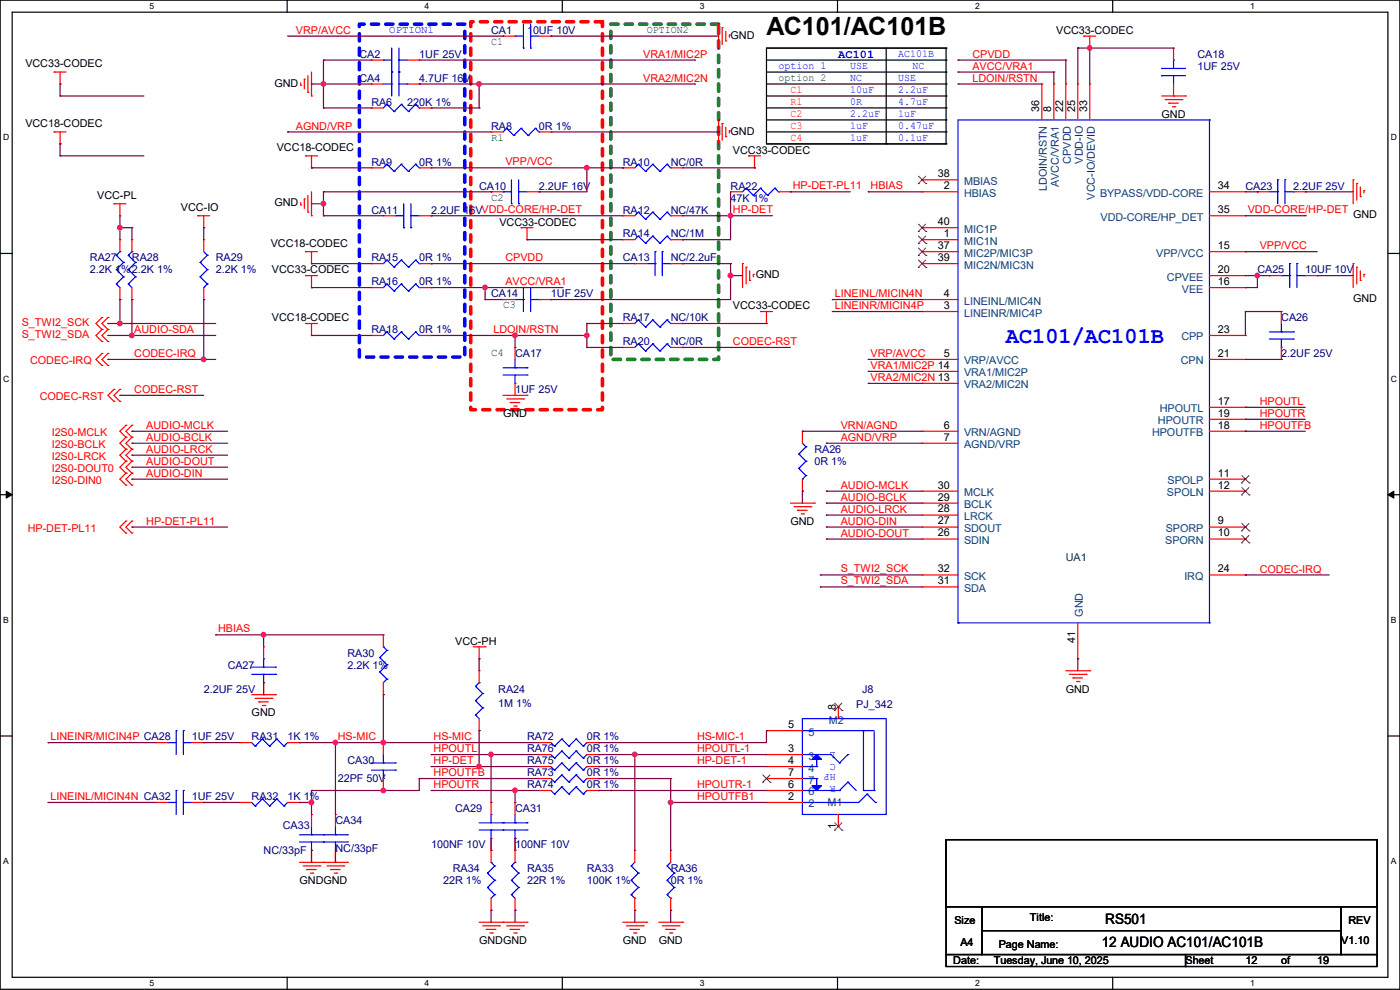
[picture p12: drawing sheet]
<svg xmlns="http://www.w3.org/2000/svg" width="297mm" height="210mm" viewBox="0 0 297 210" stroke-linecap="round" stroke-linejoin="round" font-family="sans-serif">
<defs><g id="words">
<text font-size="5.3" x="162.6" y="7.5">AC101/AC101B</text>
<text font-size="4.8" fill="#00f" x="213.4" y="72.7">AC101/AC101B</text>
<g font-size="3">
<text x="234.5" y="196.1">RS501</text>
<text x="233.7" y="200.9">12 AUDIO AC101/AC101B</text>
</g>
<text font-size="2.5" fill="#00f" x="177.8" y="12.3">AC101</text>
<g font-size="2.3" fill="#f00">
<text x="62.8" y="7.2">VRP/AVCC</text>
<text x="136.4" y="17.3">VRA2/MIC2N</text>
<text x="136.4" y="12.2">VRA1/MIC2P</text>
<text x="206.3" y="17.3">LDOIN/RSTN</text>
<text x="206.3" y="14.8">AVCC/VRA1</text>
<text x="206.3" y="12.2">CPVDD</text>
<text x="167.7" y="22.2">R1</text>
<text x="167.7" y="19.7">C1</text>
<text x="62.8" y="27.5">AGND/VRP</text>
<text x="167.7" y="27.3">C3</text>
<text x="167.7" y="24.8">C2</text>
<text x="167.7" y="29.8">C4</text>
<text x="107.2" y="35.1">VPP/VCC</text>
<text x="168.2" y="40.2">HP-DET-PL11</text>
<text x="184.7" y="40.2">HBIAS</text>
<text x="155.5" y="45.3">HP-DET</text>
<text x="264.7" y="45.3">VDD-CORE/HP-DET</text>
<text x="267.3" y="52.9">VPP/VCC</text>
<text x="107.2" y="55.4">CPVDD</text>
<text x="107.2" y="60.5">AVCC/VRA1</text>
<text x="177.1" y="65.6">LINEINR/MICIN4P</text>
<text x="177.1" y="63">LINEINL/MICIN4N</text>
<text x="4.6" y="69.2">S_TWI2_SCK</text>
<text x="4.6" y="71.7">S_TWI2_SDA</text>
<text x="28.5" y="70.7">AUDIO-SDA</text>
<text x="104.7" y="70.7">LDOIN/RSTN</text>
<text x="6.4" y="77.3">CODEC-IRQ</text>
<text x="28.5" y="75.7">CODEC-IRQ</text>
<text x="155.5" y="73.2">CODEC-RST</text>
<text x="184.7" y="75.7">VRP/AVCC</text>
<text x="28.5" y="83.4">CODEC-RST</text>
<text x="184.7" y="78.3">VRA1/MIC2P 14</text>
<text x="184.7" y="80.8">VRA2/MIC2N 13</text>
<text x="8.4" y="84.9">CODEC-RST</text>
<text x="267.3" y="85.9">HPOUTL</text>
<text x="267.3" y="88.4">HPOUTR</text>
<text x="11" y="95.1">I2S0-BCLK</text>
<text x="11" y="92.5">I2S0-MCLK</text>
<text x="31" y="93.5">AUDIO-BCLK</text>
<text x="31" y="91">AUDIO-MCLK</text>
<text x="178.4" y="91">VRN/AGND</text>
<text x="178.4" y="93.5">AGND/VRP</text>
<text x="267.3" y="91">HPOUTFB</text>
<text x="11" y="100.2">I2S0-DOUT0</text>
<text x="11" y="97.6">I2S0-LRCK</text>
<text x="31" y="96.1">AUDIO-LRCK</text>
<text x="31" y="101.1">AUDIO-DIN</text>
<text x="31" y="98.6">AUDIO-DOUT</text>
<text x="11" y="102.7">I2S0-DIN0</text>
<text x="178.4" y="106.2">AUDIO-BCLK</text>
<text x="178.4" y="103.7">AUDIO-MCLK</text>
<text x="5.9" y="112.9">HP-DET-PL11</text>
<text x="31" y="111.3">HP-DET-PL11</text>
<text x="178.4" y="108.8">AUDIO-LRCK</text>
<text x="178.4" y="113.8">AUDIO-DOUT</text>
<text x="178.4" y="111.3">AUDIO-DIN</text>
<text x="178.4" y="121.2">S_TWI2_SCK</text>
<text x="178.4" y="123.8">S_TWI2_SDA</text>
<text x="267.3" y="121.5">CODEC-IRQ</text>
<text x="46.3" y="134.2">HBIAS</text>
<text x="10.7" y="157">LINEINR/MICIN4P CA28</text>
<text x="71.7" y="157">HS-MIC</text>
<text x="92" y="159.6">HPOUTL</text>
<text x="92" y="157">HS-MIC</text>
<text x="147.9" y="157">HS-MIC-1</text>
<text x="147.9" y="159.6">HPOUTL-1</text>
<text x="92" y="164.6">HPOUTFB</text>
<text x="92" y="167.2">HPOUTR</text>
<text x="92" y="162.1">HP-DET</text>
<text x="147.9" y="167.2">HPOUTR-1</text>
<text x="147.9" y="162.1">HP-DET-1</text>
<text x="10.7" y="169.7">LINEINL/MICIN4N CA32</text>
<text x="147.9" y="169.7">HPOUTFB1</text>
</g>
<g font-size="2.3" fill="#00f">
<text x="82.6" y="7">OPTION1</text>
<text x="165.1" y="14.6">option 1</text>
<text x="180.4" y="17.1">NC</text>
<text x="180.4" y="14.6">USE</text>
<text x="190.5" y="12.1">AC101B</text>
<text x="190.5" y="17.1">USE</text>
<text x="193.6" y="14.6">NC</text>
<text x="180.4" y="19.7">10uF</text>
<text x="180.4" y="22.2">0R</text>
<text x="190.5" y="19.7">2.2uF</text>
<text x="190.5" y="22.2">4.7uF</text>
<text x="180.4" y="24.8">2.2uF</text>
<text x="180.4" y="29.8">1uF</text>
<text x="180.4" y="27.3">1uF</text>
<text x="190.5" y="27.3">0.47uF</text>
<text x="190.5" y="29.8">0.1uF</text>
<text x="190.5" y="24.8">1uF</text>
<text x="177.3" y="162" transform="rotate(-180 177.3 162)">C</text>
<text x="177.3" y="159.4" transform="rotate(-180 177.3 159.4)">L</text>
<text x="177.3" y="166.8" transform="rotate(-180 177.3 166.8)">R</text>
<text x="177.3" y="164.3" transform="rotate(-180 177.3 164.3)">HP</text>
</g>
<g font-size="2.3" fill="#008000">
<text x="104.2" y="9.5">C1</text>
<text x="137.2" y="7">OPTION2</text>
<text x="165.1" y="17.1">option 2</text>
<text x="104.2" y="29.8">R1</text>
<text x="104.2" y="42.5">C2</text>
<text x="106.7" y="65.4">C3</text>
<text x="104.2" y="75.6">C4</text>
</g>
<g font-size="2.3" fill="#000080">
<text x="104.2" y="7.2">CA1</text>
<text x="111.8" y="7.2">1</text>
<text x="113.1" y="7.2">0UF 10V</text>
<text x="76.2" y="12.3">CA2</text>
<text x="76.2" y="17.4">CA4</text>
<text x="88.9" y="12.3">1UF 25V</text>
<text x="88.9" y="17.4">4.7UF 16V</text>
<text x="254" y="12.3">CA18</text>
<text x="254" y="14.8">1UF 25V</text>
<text x="78.8" y="22.4">RA6</text>
<text x="86.4" y="22.4">220K 1%</text>
<text x="104.2" y="27.5">RA8</text>
<text x="114.3" y="27.5">0R 1%</text>
<text x="78.8" y="35.1">RA9</text>
<text x="88.9" y="35.1">0R 1%</text>
<text x="132.1" y="35.1">RA10</text>
<text x="142.3" y="35.1">NC/0R</text>
<text x="101.6" y="40.2">CA10</text>
<text x="114.3" y="40.2">2.2UF 16V</text>
<text x="155" y="40.2">RA22</text>
<text x="264.2" y="40.2">CA23</text>
<text x="274.4" y="40.2">2.2UF 25V</text>
<text x="78.8" y="45.3">CA11</text>
<text x="91.5" y="45.3">2.2UF 16VVDD-CORE/HP-DET</text>
<text x="132.1" y="45.3">RA12</text>
<text x="142.3" y="45.3">NC/47K</text>
<text x="155" y="42.8">47K 1%</text>
<text x="132.1" y="50.4">RA14</text>
<text x="142.3" y="50.4">NC/1M</text>
<text x="19.1" y="55.5">RA27</text>
<text x="19.1" y="58">2.2K 1%2.2K 1%</text>
<text x="28" y="55.5">RA28</text>
<text x="45.8" y="55.5">RA29</text>
<text x="45.8" y="58">2.2K 1%</text>
<text x="78.8" y="55.5">RA15</text>
<text x="88.9" y="55.5">0R 1%</text>
<text x="132.1" y="55.5">CA13</text>
<text x="142.3" y="55.5">NC/2.2uF</text>
<text x="266.7" y="58">CA25</text>
<text x="276.9" y="58">10UF 10V</text>
<text x="78.8" y="60.5">RA16</text>
<text x="88.9" y="60.5">0R 1%</text>
<text x="104.2" y="63.1">CA14</text>
<text x="116.9" y="63.1">1UF 25V</text>
<text x="78.8" y="70.7">RA18</text>
<text x="88.9" y="70.7">0R 1%</text>
<text x="132.1" y="68.2">RA17</text>
<text x="142.3" y="68.2">NC/10K</text>
<text x="271.8" y="68.2">CA26</text>
<text x="109.3" y="75.8">CA17</text>
<text x="132.1" y="73.2">RA20</text>
<text x="142.3" y="73.2">NC/0R</text>
<text x="271.8" y="75.8">2.2UF 25V</text>
<text x="109.3" y="83.4">1UF 25V</text>
<text x="172.8" y="96.1">RA26</text>
<text x="172.8" y="98.6">0R 1%</text>
<text x="48.3" y="141.8">CA27</text>
<text x="73.7" y="139.3">RA30</text>
<text x="73.7" y="141.8">2.2K 1%</text>
<text x="43.2" y="146.9">2.2UF 25V</text>
<text x="105.7" y="146.9">RA24</text>
<text x="105.7" y="149.9">1M 1%</text>
<text x="182.9" y="146.9">J8</text>
<text x="181.7" y="150.2">PJ_342</text>
<text x="40.7" y="157.1">1UF 25V</text>
<text x="53.4" y="157.1">RA31</text>
<text x="61" y="157.1">1K 1%</text>
<text x="111.8" y="157.1">RA72</text>
<text x="111.8" y="159.6">RA76</text>
<text x="124.5" y="157.1">0R 1%</text>
<text x="124.5" y="159.6">0R 1%</text>
<text x="71.7" y="165.9">22PF 50V</text>
<text x="73.7" y="162.1">CA30</text>
<text x="111.8" y="164.7">RA73</text>
<text x="111.8" y="167.2">RA74</text>
<text x="111.8" y="162.1">RA75</text>
<text x="124.5" y="164.7">0R 1%</text>
<text x="124.5" y="167.2">0R 1%</text>
<text x="124.5" y="162.1">0R 1%</text>
<text x="40.7" y="169.8">1UF 25V</text>
<text x="53.4" y="169.8">RA32</text>
<text x="61" y="169.8">1K 1%</text>
<text x="96.6" y="172.3">CA29</text>
<text x="109.3" y="172.3">CA31</text>
<text x="60" y="175.9">CA33</text>
<text x="71.2" y="174.8">CA34</text>
<text x="91.5" y="179.9">100NF 10V</text>
<text x="109.3" y="179.9">100NF 10V</text>
<text x="55.9" y="181.2">NC/33pF</text>
<text x="71.2" y="180.7">NC/33pF</text>
<text x="96.1" y="185">RA34</text>
<text x="111.8" y="185">RA35</text>
<text x="124.5" y="185">RA33</text>
<text x="142.3" y="185">RA36</text>
<text x="94" y="187.5">22R 1%</text>
<text x="111.8" y="187.5">22R 1%</text>
<text x="124.5" y="187.5">100K 1%</text>
<text x="142.3" y="187.5">0R 1%</text>
</g>
<g font-size="2.3">
<text x="155" y="8.2">GND</text>
<text x="224.1" y="7.2">VCC33-CODEC</text>
<text x="5.4" y="14.3">VCC33-CODEC</text>
<text x="58.2" y="18.4">GND</text>
<text x="220.5" y="23.7" transform="rotate(-90 220.5 23.7)">36</text>
<text x="223" y="23.7" transform="rotate(-90 223 23.7)">8</text>
<text x="225.6" y="23.7" transform="rotate(-90 225.6 23.7)">22</text>
<text x="228.1" y="23.7" transform="rotate(-90 228.1 23.7)">25</text>
<text x="230.6" y="23.7" transform="rotate(-90 230.6 23.7)">33</text>
<text x="5.4" y="27">VCC18-CODEC</text>
<text x="155" y="28.5">GND</text>
<text x="246.4" y="25">GND</text>
<text x="58.7" y="32.1">VCC18-CODEC</text>
<text x="155.5" y="32.6">VCC33-CODEC</text>
<text x="198.9" y="37.6">38</text>
<text x="200.2" y="40.1">2</text>
<text x="258.4" y="40.1">34</text>
<text x="20.6" y="42.2">VCC-PL</text>
<text x="38.4" y="44.8">VCC-IO</text>
<text x="58.2" y="43.8">GND</text>
<text x="106" y="47.8">VCC33-CODEC</text>
<text x="198.9" y="47.8">40</text>
<text x="258.4" y="45.2">35</text>
<text x="287.1" y="46.3">GND</text>
<text x="57.4" y="52.4">VCC18-CODEC</text>
<text x="198.9" y="52.8">37</text>
<text x="200.2" y="50.3">1</text>
<text x="258.4" y="52.8">15</text>
<text x="57.7" y="58">VCC33-CODEC</text>
<text x="160.3" y="59">GND</text>
<text x="198.9" y="55.4">39</text>
<text x="258.4" y="57.9">20</text>
<text x="155.5" y="65.6">VCC33-CODEC</text>
<text x="200.2" y="63">4</text>
<text x="200.2" y="65.5">3</text>
<text x="258.4" y="60.5">16</text>
<text x="287.1" y="64.1">GND</text>
<text x="57.7" y="68.2">VCC18-CODEC</text>
<text x="258.4" y="70.6">23</text>
<text x="200.2" y="75.7">5</text>
<text x="258.4" y="75.7">21</text>
<text x="106.7" y="88.5">GND</text>
<text x="258.4" y="88.4">19</text>
<text x="258.4" y="85.9">17</text>
<text x="200.2" y="90.9">6</text>
<text x="200.2" y="93.5">7</text>
<text x="258.4" y="90.9">18</text>
<text x="258.4" y="101.1">11</text>
<text x="198.9" y="106.2">29</text>
<text x="198.9" y="103.6">30</text>
<text x="258.4" y="103.6">12</text>
<text x="167.7" y="111.3">GND</text>
<text x="198.9" y="111.3">27</text>
<text x="198.9" y="108.7">28</text>
<text x="198.9" y="113.8">26</text>
<text x="258.4" y="111.3">9</text>
<text x="258.4" y="113.8">10</text>
<text x="198.9" y="124">31</text>
<text x="198.9" y="121.4">32</text>
<text x="258.4" y="121.4">24</text>
<text x="96.6" y="136.7">VCC-PH</text>
<text x="228.1" y="136.4" transform="rotate(-90 228.1 136.4)">41</text>
<text x="226.1" y="146.9">GND</text>
<text x="53.4" y="152">GND</text>
<text x="167.2" y="154.4">5</text>
<text x="177.3" y="150.7" transform="rotate(-90 177.3 150.7)">8</text>
<text x="167.2" y="159.5">3</text>
<text x="167.2" y="167.1">6</text>
<text x="167.2" y="164.6">7</text>
<text x="167.2" y="162.1">4</text>
<text x="167.2" y="169.7">2</text>
<text x="177.3" y="175.8" transform="rotate(-90 177.3 175.8)">1</text>
<text x="63.5" y="187.5">GNDGND</text>
<text x="202.5" y="195.9">Size</text>
<text x="218.5" y="195.4">Title:</text>
<text x="286" y="195.9">REV</text>
<text x="101.6" y="200.2">GNDGND</text>
<text x="132.1" y="200.2">GND</text>
<text x="139.7" y="200.2">GND</text>
<text x="203.8" y="200.7">A4</text>
<text x="211.9" y="201">Page Name:</text>
<text x="284.5" y="200.2">V1.10</text>
<text x="202.2" y="204.6">Date:</text>
<text x="210.9" y="204.6">Tuesday, June 10, 2025</text>
<text x="251.5" y="204.6">Sheet</text>
<text x="264.2" y="204.6">12</text>
<text x="271.8" y="204.6">of</text>
<text x="279.4" y="204.6">19</text>
</g>
<g font-size="2.3" fill="#004080">
<text x="227.2" y="34.7" transform="rotate(-90 227.2 34.7)">CPVDD</text>
<text x="229.7" y="34.7" transform="rotate(-90 229.7 34.7)">VDD-IO</text>
<text x="204.5" y="39.2">MBIAS</text>
<text x="204.5" y="41.7">HBIAS</text>
<text x="222.1" y="40.6" transform="rotate(-90 222.1 40.6)">LDOIN/RSTN</text>
<text x="224.6" y="39.7" transform="rotate(-90 224.6 39.7)">AVCC/VRA1</text>
<text x="233.4" y="41.7">BYPASS/VDD-CORE</text>
<text x="232.2" y="42.3" transform="rotate(-90 232.2 42.3)">VCC-IO/DEVID</text>
<text x="233.5" y="46.8">VDD-CORE/HP_DET</text>
<text x="204.5" y="49.4">MIC1P</text>
<text x="204.5" y="51.9">MIC1N</text>
<text x="204.5" y="54.4">MIC2P/MIC3P</text>
<text x="204.5" y="57">MIC2N/MIC3N</text>
<text x="245.3" y="54.4">VPP/VCC</text>
<text x="247.6" y="59.5">CPVEE</text>
<text x="204.5" y="64.6">LINEINL/MIC4N</text>
<text x="250.7" y="62.1">VEE</text>
<text x="204.5" y="67.1">LINEINR/MIC4P</text>
<text x="204.5" y="77.3">VRP/AVCC</text>
<text x="250.5" y="77.3">CPN</text>
<text x="250.6" y="72.2">CPP</text>
<text x="204.5" y="79.8">VRA1/MIC2P</text>
<text x="204.5" y="82.4">VRA2/MIC2N</text>
<text x="246" y="87.5">HPOUTL</text>
<text x="204.5" y="92.5">VRN/AGND</text>
<text x="204.5" y="95.1">AGND/VRP</text>
<text x="244.4" y="92.5">HPOUTFB</text>
<text x="245.7" y="90">HPOUTR</text>
<text x="204.5" y="107.8">BCLK</text>
<text x="204.5" y="105.2">MCLK</text>
<text x="247.6" y="105.2">SPOLN</text>
<text x="247.7" y="102.7">SPOLP</text>
<text x="204.5" y="112.9">SDOUT</text>
<text x="204.5" y="110.3">LRCK</text>
<text x="247.3" y="112.9">SPORP</text>
<text x="204.5" y="115.4">SDIN</text>
<text x="247.2" y="115.4">SPORN</text>
<text x="204.5" y="125.6">SDA</text>
<text x="204.5" y="123">SCK</text>
<text x="251.2" y="123">IRQ</text>
<text x="229.7" y="130.9" transform="rotate(-90 229.7 130.9)">GND</text>
<text x="175.8" y="153.5">M2</text>
<text x="171.5" y="161.1">3</text>
<text x="171.5" y="156">5</text>
<text x="171.5" y="166.2">7</text>
<text x="171.5" y="163.7">4</text>
<text x="171.5" y="168.7">6</text>
<text x="171.5" y="171.3">2</text>
<text x="175.6" y="171">M1</text>
</g>
<text font-size="2.3" fill="#004040" x="226.1" y="119">UA1</text>
<g font-size="1.8">
<text x="31.7" y="1.9">5</text>
<text x="90.1" y="1.9">4</text>
<text x="148.5" y="1.9">3</text>
<text x="206.8" y="1.9">2</text>
<text x="265.2" y="1.9">1</text>
<text x=".7" y="29.8">D</text>
<text x="295.1" y="29.8">D</text>
<text x=".7" y="80.9">C</text>
<text x="295.1" y="80.9">C</text>
<text x=".7" y="132.1">B</text>
<text x="295.1" y="132.1">B</text>
<text x=".7" y="183.3">A</text>
<text x="295.1" y="183.3">A</text>
<text x="31.7" y="209.2">5</text>
<text x="90.1" y="209.2">4</text>
<text x="148.5" y="209.2">3</text>
<text x="206.8" y="209.2">2</text>
<text x="265.2" y="209.2">1</text>
</g>
</g></defs>
<g fill="none" stroke="#000" stroke-width=".25">
<path d="M0 0h297v209.8h-297zM2.6 2.6h291.8v204.7h-291.8zM60.9 0v2.6M119.3 0v2.6M162.6 10.2h38.1v20.3h-38.1zM162.6 10.2h38.1M162.6 12.7h38.1M162.6 15.3h38.1M162.6 17.8h38.1M177.7 0v2.6M188 10.2v20.3M200.7 10.2h.1"/>
<path d="M200.7 12.7h.1M200.7 15.3h.1M200.7 17.8h.1M236.1 0v2.6M162.6 20.4h38.1M162.6 22.9h38.1M162.6 25.4h38.1M162.6 28h38.1M162.6 30.5h38.1M188 30.5h.1M200.7 20.4h.1M200.7 22.9h.1"/>
<path d="M200.7 25.4h.1M200.7 28h.1M200.7 30.5h.1M0 53.8h2.6M294.4 53.8h2.6M0 104.9h2.6M294.4 104.9h2.6M0 156.1h2.6M294.4 156.1h2.6M129.6 167.7h.1M200.7 178.1h91.4v14.2h-91.4zM200.7 192.3h7.6v10.2h-7.6z"/>
<path d="M208.3 192.3h76.2v5.1h-76.2zM208.3 197.4h76.2v5.1h-76.2zM284.5 192.3h7.6v10.2h-7.6zM60.9 207.3v2.5M119.3 207.3v2.5M177.7 207.3v2.5M200.7 202.5h50.8v2.5h-50.8zM236.1 207.3v2.5M251.5 202.5h40.6v2.5h-40.6z"/>
</g>
<path d="M1.3 104.2l1.3 .7-1.3 .8zM294.4 104.9l1.3-.7v1.5z" fill="#000"/>
<path d="M1.3 104.2l1.3 .7-1.3 .8zM294.4 104.9l1.3-.7v1.5z" fill="none" stroke="#000" stroke-width=".21"/>
<path d="M99.9 4.6h27.9v82.3h-27.9z" fill="none" stroke="#f00" stroke-width=".76" stroke-dasharray="1.5 1.5"/>
<path d="M76.2 5.1h22.4v70.6h-22.4z" fill="none" stroke="#00f" stroke-width=".76" stroke-dasharray="1.5 1.5"/>
<path d="M129.6 5.1h22.8v71.1h-22.8z" fill="none" stroke="#008000" stroke-width=".76" stroke-dasharray="1.5 1.5"/>
<g fill="none" stroke="#f00" stroke-width=".25">
<path d="M11.5 15.3h.1M11.5 15.3h2.5M12.7 17.8h.1M12.7 15.3v2.5M63.8 18.1h.1M63.8 17.6v.5M64.6 16.8h.1M64.6 16.8v2M65.3 19.6h.1M65.3 16v3.6M66.1 15.3v5.1M78.8 12.7h.1"/>
<path d="M78.8 17.8h.1M78.8 12.7h2.5M78.8 17.8h2.5M86.4 12.7h2.5M86.4 17.8h2.5M88.9 12.7h.1M88.9 17.8h.1M106.7 7.7h.1M106.7 7.7h2.6M114.3 7.7h2.6M116.9 7.7h.1M152.4 5.1h.1"/>
<path d="M152.4 5.1v5.1M153.2 5.9h.1M153.2 5.9v3.5M154 8.7h.1M154 6.6v2.1M154.7 7.4h.1M154.7 7.4v.5M221 17.8h.1M221 17.8v7.6M223.6 17.8h.1M223.6 17.8v7.6M226.1 17.8h.1"/>
<path d="M226.1 17.8v7.6M228.6 17.8h.1M228.6 17.8v7.6M229.9 7.7h.1M229.9 7.7h2.6M231.2 10.2h.1M231.2 17.8h.1M231.2 7.7v2.5M231.2 17.8v7.6M249 10.2h.1M249 10.2v2.5M249 17.8v2.6"/>
<path d="M11.5 28h.1M11.5 28h2.5M12.7 30.5h.1M12.7 28v2.5M64.8 33.1h.1M64.8 33.1h2.6M66.1 35.6h.1M66.1 20.4h.1M66.1 33.1v2.5M78.8 22.9h.1M78.8 35.6h.1M78.8 22.9h2.5"/>
<path d="M78.8 35.6h2.5M88.9 22.9h2.6M88.9 35.6h2.6M91.5 22.9h.1M91.5 35.6h.1M104.2 28h.1M104.2 28h2.5M114.3 28h2.6M116.9 28h.1M132.1 35.6h.1M132.1 35.6h2.6M142.3 35.6h2.5"/>
<path d="M144.8 35.6h.1M152.4 25.4h.1M152.4 25.4v5.1M153.2 26.2h.1M153.2 26.2v3.6M154 29h.1M154 27v2M154.7 27.7h.1M154.7 27.7v.5M158.8 33.1h.1M158.8 33.1h2.5M160.1 35.6h.1"/>
<path d="M160.1 33.1v2.5M195.6 38.1h.1M195.6 38.1h7.6M246.4 20.4h5.1M247.2 21.1h3.5M247.9 21.9h.1M247.9 21.9h2.1M248.7 22.6h.5M249 20.4h.1M249.2 22.6h.1M250.7 21.1h.1M251.5 20.4h.1"/>
<path d="M287.1 38.1h.1M287.1 38.1v5.1M287.8 38.9h.1M287.8 38.9v3.6M288.6 39.7v2M24.2 43.2h.1M24.2 43.2h2.5M25.4 45.8h.1M25.4 50.8h.1M25.4 43.2v2.6M25.4 50.8v2.6M28 50.8h.1"/>
<path d="M28 50.8v2.6M42 45.8h.1M42 45.8h2.5M43.2 48.3h.1M43.2 50.8h.1M43.2 45.8v2.5M43.2 50.8v2.6M63.8 43.5h.1M63.8 43v.5M64.6 42.2h.1M64.6 42.2v2M64.8 53.4h.1"/>
<path d="M64.8 58.5h.1M64.8 53.4h2.6M64.8 58.5h2.6M65.3 45h.1M65.3 41.4v3.6M66.1 55.9h.1M66.1 45.8h.1M66.1 40.7v5.1M66.1 53.4v2.5M66.1 58.5v2.5M78.8 55.9h.1M78.8 55.9h2.5"/>
<path d="M88.9 55.9h2.6M91.5 55.9h.1M104.2 40.7h.1M104.2 40.7h2.5M110.5 48.3h.1M110.5 48.3h2.6M111.8 50.8h.1M111.8 48.3v2.5M111.8 40.7h2.5M114.3 40.7h.1M132.1 45.8h.1M132.1 50.8h.1"/>
<path d="M132.1 45.8h2.6M132.1 50.8h2.6M134.7 55.9h.1M134.7 55.9h2.5M142.3 45.8h2.5M142.3 50.8h2.5M142.3 55.9h2.5M144.8 45.8h.1M144.8 50.8h.1M144.8 55.9h.1M155 40.7h.1M155 40.7h2.5"/>
<path d="M157.5 55.9h.1M157.5 55.9v5.1M158.3 56.7h.1M158.3 56.7v3.5M159 59.5h.1M159 57.4v2.1M159.8 58.2h.1M159.8 58.2v.5M165.1 40.7h2.6M167.7 40.7h.1M195.6 48.3h.1M195.6 40.7h.1"/>
<path d="M195.6 50.8h.1M195.6 53.4h.1M195.6 55.9h.1M195.6 48.3h7.6M195.6 53.4h7.6M195.6 40.7h7.6M195.6 50.8h7.6M195.6 55.9h7.6M256.6 53.4h7.6M256.6 58.5h7.6M256.6 45.8h7.6M256.6 40.7h7.6"/>
<path d="M264.2 40.7h.1M264.2 58.5h.1M264.2 53.4h.1M264.2 45.8h.1M266.7 40.7h.1M266.7 40.7h2.6M269.3 58.5h.1M269.3 58.5h2.5M274.4 40.7h2.5M276.9 40.7h.1M276.9 58.5h2.5M279.4 58.5h.1"/>
<path d="M287.1 55.9h.1M287.1 55.9v5.1M287.8 56.7h.1M287.8 56.7v3.5M288.6 59.5h.1M288.6 41.7h.1M288.6 57.4v2.1M289.3 58.2h.1M289.3 40.4h.1M289.3 40.4v.5M289.3 58.2v.5M21.6 67.4h.1"/>
<path d="M21.6 69.9h.1M21.6 72.4h.1M21.6 75h.1M21.6 77.5h.1M21.6 67.4l-1.2 1.2 1.2 1.3M21.6 69.9l-1.2 1.3 1.2 1.2M21.6 75l-1.2 1.2 1.2 1.3M22.9 67.4h.1M22.9 69.9h.1M22.9 72.4h.1M22.9 75h.1M22.9 77.5h.1"/>
<path d="M22.9 67.4l-1.3 1.2 1.3 1.3M22.9 69.9l-1.3 1.3 1.3 1.2M22.9 75l-1.3 1.2 1.3 1.3M25.4 63.5h.1M25.4 61v2.5M28 63.5h.1M28 61v2.5M43.2 63.5h.1M43.2 61v2.5M64.8 68.6h.1M64.8 68.6h2.6M66.1 61h.1"/>
<path d="M66.1 71.2h.1M66.1 68.6v2.6M78.8 61h.1M78.8 71.2h.1M78.8 61h2.5M78.8 71.2h2.5M88.9 61h2.6M88.9 71.2h2.6M91.5 61h.1M91.5 71.2h.1M106.7 63.5h.1M106.7 63.5h2.6"/>
<path d="M109.3 73.7h.1M109.3 73.7v2.5M114.3 63.5h2.6M116.9 63.5h.1M132.1 68.6h.1M132.1 73.7h.1M132.1 68.6h2.6M132.1 73.7h2.6M142.3 68.6h2.5M142.3 73.7h2.5M144.8 68.6h.1M144.8 73.7h.1"/>
<path d="M161.3 66.1h.1M161.3 66.1h2.6M162.6 68.6h.1M162.6 66.1v2.5M195.6 63.5h.1M195.6 66.1h.1M195.6 78.8h.1M195.6 76.2h.1M195.6 66.1h7.6M195.6 63.5h7.6M195.6 78.8h7.6M195.6 76.2h7.6"/>
<path d="M256.6 61h7.6M256.6 71.2h7.6M256.6 76.2h7.6M264.2 61h.1M264.2 76.2h.1M264.2 71.2h.1M271.8 66.1h.1M271.8 76.2h.1M271.8 66.1v2.5M271.8 73.7v2.5M24.2 82.6h.1M24.2 85.1h.1"/>
<path d="M24.2 82.6l-1.3 1.3 1.3 1.2M25.4 82.6h.1M25.4 85.1h.1M25.4 82.6l-1.2 1.3 1.2 1.2M26.7 92.8h.1M26.7 95.3h.1M26.7 90.2h.1M26.7 97.8h.1M26.7 92.8l-1.3 1.2 1.3 1.3M26.7 90.2l-1.3 1.3 1.3 1.3M26.7 97.8l-1.3 1.3 1.3 1.3M26.7 95.3l-1.3 1.3 1.3 1.2"/>
<path d="M28 92.8h.1M28 95.3h.1M28 90.2h.1M28 97.8h.1M28 92.8l-1.3 1.2 1.3 1.3M28 90.2l-1.3 1.3 1.3 1.3M28 97.8l-1.3 1.3 1.3 1.3M28 95.3l-1.3 1.3 1.3 1.2M106.7 83.9h5.1M107.5 84.6h3.5M108.2 85.4h.1M108.2 85.4h2.1"/>
<path d="M109 86.1h.5M109.3 83.9h.1M109.3 81.3v2.6M109.5 86.1h.1M111 84.6h.1M111.8 83.9h.1M170.2 91.5h.1M170.2 91.5v2.5M195.6 91.5h.1M195.6 81.3h.1M195.6 94h.1M195.6 91.5h7.6"/>
<path d="M195.6 81.3h7.6M195.6 94h7.6M256.6 88.9h7.6M256.6 91.5h7.6M256.6 86.4h7.6M264.2 88.9h.1M264.2 86.4h.1M264.2 91.5h.1M26.7 100.4h.1M26.7 102.9h.1M26.7 110.5h.1M26.7 113.1h.1"/>
<path d="M26.7 100.4l-1.3 1.2 1.3 1.3M26.7 110.5l-1.3 1.3 1.3 1.3M28 100.4h.1M28 102.9h.1M28 110.5h.1M28 113.1h.1M28 100.4l-1.3 1.2 1.3 1.3M28 110.5l-1.3 1.3 1.3 1.3M167.7 106.7h5.1M168.4 107.5h3.6M169.2 108.2h.1M169.2 108.2h2"/>
<path d="M170 109h.5M170.2 104.2h.1M170.2 101.6v2.6M170.5 109h.1M172 107.5h.1M172.8 106.7h.1M195.6 106.7h.1M195.6 104.2h.1M195.6 111.8h.1M195.6 109.3h.1M195.6 114.3h.1M195.6 106.7h7.6"/>
<path d="M195.6 104.2h7.6M195.6 111.8h7.6M195.6 109.3h7.6M195.6 114.3h7.6M256.6 104.2h7.6M256.6 111.8h7.6M256.6 114.3h7.6M256.6 101.6h7.6M264.2 101.6h.1M264.2 104.2h.1M264.2 111.8h.1M264.2 114.3h.1"/>
<path d="M55.9 137.2h.1M55.9 137.2v2.5M81.3 134.7h.1M81.3 134.7v2.5M100.4 137.2h2.5M101.6 139.7h.1M101.6 137.2v2.5M102.9 137.2h.1M195.6 124.5h.1M195.6 122h.1M195.6 124.5h7.6M195.6 122h7.6"/>
<path d="M228.6 139.7h.1M228.6 132.1v7.6M256.6 122h7.6M264.2 122h.1M33.1 157.5h.1M33.1 157.5h2.5M40.7 157.5h2.5M43.2 157.5h.1M50.8 157.5h.1M50.8 157.5h2.6M53.4 147.4h5.1M54.1 148.1h3.6"/>
<path d="M54.9 148.9h.1M54.9 148.9h2M55.7 149.6h.5M55.9 147.4h.1M55.9 144.8v2.6M56.2 149.6h.1M57.7 148.1h.1M58.5 147.4h.1M61 157.5h2.5M63.5 157.5h.1M81.3 147.4h.1M81.3 157.5h.1"/>
<path d="M81.3 144.8v2.6M81.3 157.5v2.6M101.6 155h.1M101.6 142.3h.1M101.6 142.3v2.5M101.6 152.4v2.6M114.3 157.5h.1M114.3 157.5h2.6M124.5 157.5h2.5M127 157.5h.1M226.1 142.3h5.1M226.9 143h3.5"/>
<path d="M227.6 143.8h.1M227.6 143.8h2.1M228.4 144.6h.5M228.9 144.6h.1M230.4 143h.1M231.2 142.3h.1M33.1 170.2h.1M33.1 170.2h2.5M40.7 170.2h2.5M43.2 170.2h.1M50.8 170.2h.1M50.8 170.2h2.6"/>
<path d="M61 170.2h2.5M63.5 170.2h.1M66.1 172.8h.1M66.1 172.8v2.5M71.2 172.8h.1M71.2 172.8v2.5M81.3 167.7h.1M81.3 165.1v2.6M104.2 170.2h.1M104.2 170.2v2.6M104.2 177.8v2.6M109.3 170.2h.1"/>
<path d="M109.3 170.2v2.6M109.3 177.8v5.1M114.3 165.1h.1M114.3 167.7h.1M114.3 160.1h.1M114.3 162.6h.1M114.3 165.1h2.6M114.3 167.7h2.6M114.3 160.1h2.6M114.3 162.6h2.6M124.5 165.1h2.5M124.5 167.7h2.5"/>
<path d="M124.5 160.1h2.5M124.5 162.6h2.5M127 165.1h.1M127 167.7h.1M127 160.1h.1M127 162.6h.1M63.5 182.9h10.2M64.3 183.7h3.6M65.1 184.4h.1M65.1 184.4h2M65.8 185.2h.5M66.1 182.9h.1"/>
<path d="M66.1 180.4v2.5M66.3 185.2h.1M67.9 183.7h.1M68.6 182.9h.1M69.4 183.7h3.5M70.1 184.4h.1M70.1 184.4h2.1M70.9 185.2h.5M71.2 182.9h.1M71.2 180.4v2.5M71.4 185.2h.1M72.9 183.7h.1"/>
<path d="M73.7 182.9h.1M101.6 195.6h10.2M102.4 196.4h3.6M103.2 197.1h.1M103.2 197.1h2M103.9 197.9h.5M104.2 180.4h.1M104.4 197.9h.1M106 196.4h.1M106.7 195.6h.1M107.5 196.4h3.5M108.2 197.1h.1"/>
<path d="M108.2 197.1h2.1M109 197.9h.5M109.3 193.1h.1M109.3 180.4h.1M109.3 190.5v2.6M109.5 197.9h.1M111 196.4h.1M111.8 195.6h.1M132.1 195.6h5.1M132.9 196.4h3.5M133.6 197.1h.1M133.6 197.1h2.1"/>
<path d="M134.4 197.9h.5M134.7 180.4h.1M134.7 193.1h.1M134.7 180.4v2.5M134.7 190.5v2.6M134.9 197.9h.1M136.4 196.4h.1M137.2 195.6h.1M139.7 195.6h5.1M140.5 196.4h3.6M141.3 197.1h.1M141.3 197.1h2"/>
<path d="M142 197.9h.5M142.3 180.4h.1M142.3 193.1h.1M142.3 180.4v2.5M142.3 190.5v2.6M142.5 197.9h.1M144.1 196.4h.1M144.8 195.6h.1"/>
</g>
<g fill="none" stroke="#00f" stroke-width=".25">
<path d="M81.3 12.7h.1M81.3 12.7h1.8M81.3 17.8h1.8M83.1 15.3h.1M83.1 17.8h.1M83.1 10.2v10.2M84.6 12.7h.1M84.6 15.3h.1M84.6 12.7h1.8M84.6 10.2v10.2M84.6 17.8h1.8M86.4 17.8h.1"/>
<path d="M109.3 7.7h.1M109.3 7.7h1.7M111 10.2h.1M111 5.1v5.1M112.6 7.7h.1M112.6 10.2h.1M112.6 7.7h1.7M112.6 5.1v5.1M246.4 14.5h.1M246.4 16h.1M246.4 14.5h5.1M246.4 16h5.1"/>
<path d="M249 12.7h.1M249 16h.1M249 12.7v1.8M249 16v1.8M82.1 22.1h.1M82.1 34.8h.1M82.1 22.1l-.8 .8M82.1 22.1l1.5 1.6M82.1 34.8l-.8 .8M82.1 34.8l1.5 1.6M83.6 23.7h.1M83.6 36.4h.1"/>
<path d="M85.1 22.1h.1M85.1 34.8h.1M85.1 22.1l-1.5 1.6M85.1 22.1l1.6 1.6M85.1 34.8l-1.5 1.6M85.1 34.8l1.6 1.6M86.7 23.7h.1M86.7 36.4h.1M88.2 22.1h.1M88.2 34.8h.1M88.2 22.1l-1.5 1.6M88.2 22.1l.7 .8"/>
<path d="M88.2 34.8l-1.5 1.6M88.2 34.8l.7 .8M88.9 22.9h.1M88.9 35.6h.1M107.5 27.2h.1M107.5 27.2l-.8 .8M107.5 27.2l1.5 1.5M108.5 38.1v5.1M109 28.7h.1M110 38.1v5.1M110.5 27.2h.1M110.5 27.2l-1.5 1.5"/>
<path d="M110.5 27.2l1.6 1.5M112.1 28.7h.1M113.6 27.2h.1M113.6 27.2l-1.5 1.5M113.6 27.2l.7 .8M114.3 28h.1M135.4 34.8h.1M135.4 34.8l-.7 .8M135.4 34.8l1.5 1.6M136.9 36.4h.1M138.5 34.8h.1M138.5 34.8l-1.6 1.6"/>
<path d="M138.5 34.8l1.5 1.6M140 36.4h.1M141.5 34.8h.1M141.5 34.8l-1.5 1.6M141.5 34.8l.8 .8M142.3 35.6h.1M158.3 39.9h.1M158.3 39.9l-.8 .8M158.3 39.9l1.5 1.5M161.3 39.9h.1M161.3 39.9l-1.5 1.5M161.3 39.9l1.6 1.5"/>
<path d="M164.4 39.9h.1M164.4 39.9l-1.5 1.5M164.4 39.9l.7 .8M256.6 25.4h.1M256.6 25.4h-53.4v106.7M256.6 25.4v106.7M271.1 38.1h.1M271.1 38.1v5.1M272.6 38.1h.1M272.6 38.1v5.1M24.7 57.2h.1M24.7 54.1h.1"/>
<path d="M24.7 57.2l1.5 1.5M24.7 54.1l1.5 1.6M25.4 53.4h.1M25.4 53.4l-.7 .7M26.2 58.7h.1M26.2 55.7h.1M26.2 58.7l-1.5 1.5M26.2 55.7l-1.5 1.5M27.2 57.2h.1M27.2 54.1h.1M27.2 57.2l1.5 1.5M27.2 54.1l1.5 1.6"/>
<path d="M28 53.4h.1M28 53.4l-.8 .7M28.7 58.7h.1M28.7 55.7h.1M28.7 58.7l-1.5 1.5M28.7 55.7l-1.5 1.5M42.5 55.7h.1M42.5 58.7h.1M42.5 55.7l1.5 1.5M42.5 58.7l1.5 1.5M43.2 53.4l.8 .7M44 54.1h.1"/>
<path d="M44 57.2h.1M44 54.1l-1.5 1.6M44 57.2l-1.5 1.5M82.1 55.2h.1M82.1 55.2l-.8 .7M82.1 55.2l1.5 1.5M83.6 56.7h.1M85.1 55.2h.1M85.1 55.2l-1.5 1.5M85.1 55.2l1.6 1.5M86.7 56.7h.1M88.2 55.2h.1"/>
<path d="M88.2 55.2l-1.5 1.5M88.2 55.2l.7 .7M88.9 55.9h.1M106.7 40.7h.1M106.7 40.7h1.8M108.5 43.2h.1M110 40.7h.1M110 43.2h.1M110 40.7h1.8M135.4 45h.1M135.4 50.1h.1M135.4 45l-.7 .8"/>
<path d="M135.4 45l1.5 1.5M135.4 50.1l-.7 .7M135.4 50.1l1.5 1.5M136.9 46.5h.1M136.9 51.6h.1M137.2 55.9h1.8M138.5 45h.1M138.5 50.1h.1M138.5 45l-1.6 1.5M138.5 45l1.5 1.5M138.5 50.1l-1.6 1.5M138.5 50.1l1.5 1.5"/>
<path d="M139 55.9h.1M139 53.4h.1M139 53.4v5.1M140 46.5h.1M140 51.6h.1M140.5 53.4h.1M140.5 55.9h1.8M140.5 53.4v5.1M141.5 45h.1M141.5 50.1h.1M141.5 45l-1.5 1.5M141.5 45l.8 .8"/>
<path d="M141.5 50.1l-1.5 1.5M141.5 50.1l.8 .7M142.3 45.8h.1M142.3 50.8h.1M142.3 55.9h.1M159.8 41.4h.1M162.9 41.4h.1M165.1 40.7h.1M269.3 40.7h1.8M271.1 40.7h.1M271.8 58.5h1.8M272.6 40.7h1.8"/>
<path d="M273.6 58.5h.1M273.6 55.9h.1M273.6 55.9v5.1M274.4 40.7h.1M275.1 55.9h.1M275.1 58.5h1.8M275.1 55.9v5.1M276.9 58.5h.1M24.7 60.2h.1M24.7 60.2l.7 .8M27.2 60.2h.1M27.2 60.2l.8 .8"/>
<path d="M43.2 61h.1M44 60.2h.1M44 60.2l-.8 .8M82.1 60.2h.1M82.1 70.4h.1M82.1 60.2l-.8 .8M82.1 60.2l1.5 1.6M82.1 70.4l-.8 .8M82.1 70.4l1.5 1.5M83.6 61.8h.1M83.6 71.9h.1M85.1 60.2h.1"/>
<path d="M85.1 70.4h.1M85.1 60.2l-1.5 1.6M85.1 60.2l1.6 1.6M85.1 70.4l-1.5 1.5M85.1 70.4l1.6 1.5M86.7 61.8h.1M86.7 71.9h.1M88.2 60.2h.1M88.2 70.4h.1M88.2 60.2l-1.5 1.6M88.2 60.2l.7 .8M88.2 70.4l-1.5 1.5"/>
<path d="M88.2 70.4l.7 .8M88.9 61h.1M88.9 71.2h.1M106.7 79.5h5.1M106.7 78h5.1M109.3 78h.1M109.3 76.2v1.8M109.3 79.5v1.8M109.3 63.5h1.7M111 63.5h.1M111 61h.1M111 61v5.1"/>
<path d="M111.8 79.5h.1M111.8 78h.1M112.6 61h.1M112.6 61v5.1M112.6 63.5h1.7M114.3 63.5h.1M135.4 67.9h.1M135.4 72.9h.1M135.4 67.9l-.7 .7M135.4 67.9l1.5 1.5M135.4 72.9l-.7 .8M135.4 72.9l1.5 1.6"/>
<path d="M136.9 69.4h.1M136.9 74.5h.1M138.5 67.9h.1M138.5 72.9h.1M138.5 67.9l-1.6 1.5M138.5 67.9l1.5 1.5M138.5 72.9l-1.6 1.6M138.5 72.9l1.5 1.6M140 69.4h.1M140 74.5h.1M141.5 67.9h.1M141.5 72.9h.1"/>
<path d="M141.5 67.9l-1.5 1.5M141.5 67.9l.8 .7M141.5 72.9l-1.5 1.6M141.5 72.9l.8 .8M142.3 68.6h.1M142.3 73.7h.1M269.3 71.9h5.1M269.3 70.4h5.1M271.8 73.7h.1M271.8 70.4h.1M271.8 68.6v1.8M271.8 71.9v1.8"/>
<path d="M274.4 71.9h.1M274.4 70.4h.1M109.3 81.3h.1M169.5 96.3h.1M169.5 99.4h.1M169.5 96.3l1.5 1.5M169.5 99.4l1.5 1.5M170.2 94l.8 .8M171 94.8h.1M171 97.8h.1M171 94.8l-1.5 1.5M171 97.8l-1.5 1.6"/>
<path d="M170.2 101.6h.1M171 100.9h.1M171 100.9l-.8 .7M55.9 139.7h.1M55.9 139.7v1.8M80.6 139.5h.1M80.6 139.5l1.5 1.5M81.3 137.2h.1M81.3 137.2l.8 .8M82.1 138h.1M82.1 138l-1.5 1.5M203.2 132.1h.1"/>
<path d="M203.2 132.1h53.4M256.6 132.1h.1M35.6 157.5h.1M35.6 157.5h1.8M37.4 155h.1M37.4 155v5.1M38.9 157.5h.1M38.9 155h.1M38.9 157.5h1.8M38.9 155v5.1M53.4 141.5h5.1M53.4 143h5.1"/>
<path d="M53.4 157.5l.7 .8M54.1 158.3h.1M55.7 156.8h.1M55.7 156.8l-1.6 1.5M55.7 156.8l1.5 1.5M55.9 143h.1M55.9 143v1.8M57.2 158.3h.1M58.5 141.5h.1M58.5 143h.1M58.7 156.8h.1M58.7 156.8l-1.5 1.5"/>
<path d="M58.7 156.8l1.5 1.5M60.2 158.3h.1M61 157.5h.1M61 157.5l-.8 .8M80.6 142.5h.1M80.6 142.5l1.5 1.6M82.1 144.1h.1M82.1 141h.1M82.1 144.1l-.8 .7M82.1 141l-1.5 1.5M100.9 151.7h.1M100.9 148.6h.1"/>
<path d="M100.9 145.6h.1M100.9 151.7l.7 .7M100.9 148.6l1.5 1.6M100.9 145.6l1.5 1.5M101.6 144.8h.1M101.6 144.8l-.7 .8M102.4 150.2h.1M102.4 147.1h.1M102.4 150.2l-1.5 1.5M102.4 147.1l-1.5 1.5M116.9 157.5l.7 .8M117.6 158.3h.1"/>
<path d="M119.2 156.8h.1M119.2 159.3h.1M119.2 156.8l-1.6 1.5M119.2 156.8l1.5 1.5M119.2 159.3l-1.6 1.5M119.2 159.3l1.5 1.5M120.7 158.3h.1M122.2 156.8h.1M122.2 159.3h.1M122.2 156.8l-1.5 1.5M122.2 156.8l1.5 1.5M122.2 159.3l-1.5 1.5"/>
<path d="M122.2 159.3l1.5 1.5M123.7 158.3h.1M124.5 157.5h.1M124.5 157.5l-.8 .8M35.6 170.2h.1M35.6 170.2h1.8M37.4 167.7h.1M37.4 167.7v5.1M38.9 170.2h.1M38.9 167.7h.1M38.9 167.7v5.1M38.9 170.2h1.8"/>
<path d="M53.4 170.2l.7 .8M54.1 171h.1M55.7 169.5h.1M55.7 169.5l-1.6 1.5M55.7 169.5l1.5 1.5M57.2 171h.1M58.7 169.5h.1M58.7 169.5l-1.5 1.5M58.7 169.5l1.5 1.5M60.2 171h.1M61 170.2h.1M61 170.2l-.8 .8"/>
<path d="M63.5 178.6h10.2M63.5 177.1h10.2M66.1 177.1h.1M66.1 175.3v1.8M66.1 178.6v1.8M68.6 178.6h.1M68.6 177.1h.1M71.2 177.1h.1M71.2 175.3v1.8M71.2 178.6v1.8M73.7 178.6h.1M73.7 177.1h.1"/>
<path d="M78.8 163.4h5.1M78.8 161.8h5.1M81.3 165.1h.1M81.3 161.8h.1M81.3 160.1v1.7M81.3 163.4v1.7M83.9 163.4h.1M83.9 161.8h.1M101.6 174.5h10.2M101.6 176.1h10.2M104.2 172.8h.1M104.2 176.1h.1"/>
<path d="M104.2 172.8v1.7M104.2 176.1v1.7M106.7 174.5h.1M106.7 176.1h.1M109.3 177.8h.1M109.3 174.5h.1M109.3 172.8v1.7M109.3 176.1v1.7M111.8 176.1h.1M111.8 174.5h.1M116.9 165.1l.7 .8M116.9 167.7l.7 .7"/>
<path d="M116.9 160.1l.7 .7M116.9 162.6l.7 .8M117.6 165.9h.1M117.6 168.4h.1M117.6 160.8h.1M117.6 163.4h.1M119.2 164.4h.1M119.2 166.9h.1M119.2 161.8h.1M119.2 164.4l-1.6 1.5M119.2 164.4l1.5 1.5M119.2 166.9l-1.6 1.5"/>
<path d="M119.2 166.9l1.5 1.5M119.2 161.8l-1.6 1.6M119.2 161.8l1.5 1.6M120.7 165.9h.1M120.7 168.4h.1M120.7 160.8h.1M120.7 163.4h.1M122.2 164.4h.1M122.2 166.9h.1M122.2 161.8h.1M122.2 164.4l-1.5 1.5M122.2 164.4l1.5 1.5"/>
<path d="M122.2 166.9l1.5 1.5M122.2 166.9l-1.5 1.5M122.2 161.8l-1.5 1.6M122.2 161.8l1.5 1.6M123.7 165.9h.1M123.7 168.4h.1M123.7 160.8h.1M123.7 163.4h.1M124.5 165.1h.1M124.5 167.7h.1M124.5 160.1h.1M124.5 162.6h.1"/>
<path d="M124.5 165.1l-.8 .8M124.5 167.7l-.8 .7M124.5 160.1l-.8 .7M124.5 162.6l-.8 .8M66.1 180.4h.1M71.2 180.4h.1M108.5 189.8h.1M108.5 186.7h.1M108.5 183.7h.1M108.5 189.8l.8 .7M108.5 186.7l1.5 1.6M108.5 183.7l1.5 1.5"/>
<path d="M109.3 182.9h.1M109.3 182.9l-.8 .8M110 188.3h.1M110 185.2h.1M110 188.3l-1.5 1.5M110 185.2l-1.5 1.5M133.9 183.7h.1M133.9 186.7h.1M133.9 189.8h.1M133.9 183.7l1.5 1.5M133.9 186.7l1.5 1.6M133.9 189.8l.8 .7"/>
<path d="M134.7 190.5h.1M134.7 182.9l-.8 .8M135.4 185.2h.1M135.4 188.3h.1M135.4 185.2l-1.5 1.5M135.4 188.3l-1.5 1.5M141.5 183.7h.1M141.5 186.7h.1M141.5 189.8h.1M141.5 183.7l1.5 1.5M141.5 186.7l1.5 1.6M141.5 189.8l.8 .7"/>
<path d="M142.3 190.5h.1M142.3 182.9l-.8 .8M143 185.2h.1M143 188.3h.1M143 185.2l-1.5 1.5M143 188.3l-1.5 1.5"/>
</g>
<g fill="none" stroke="#804000" stroke-width=".21">
<path d="M194.8 38.9h.1M194.9 37.4l1.5 1.5M196.4 37.4l-1.6 1.5M196.4 38.9h.1M194.8 49.1h.1M194.8 51.6h.1M194.8 54.2h.1M194.8 56.7h.1M194.9 47.5l1.5 1.6M194.9 50.1l1.5 1.5M194.9 52.6l1.5 1.6M194.9 55.2l1.5 1.5"/>
<path d="M196.4 47.5l-1.6 1.6M196.4 50.1l-1.6 1.5M196.4 52.6l-1.6 1.6M196.4 55.2l-1.6 1.5M196.4 49.1h.1M196.4 51.6h.1M196.4 54.2h.1M196.4 56.7h.1M263.4 102.4h.1M263.4 105h.1M263.4 112.6h.1M263.4 115.1h.1"/>
<path d="M263.4 100.9l1.6 1.5M263.4 103.4l1.6 1.6M263.4 111l1.6 1.6M263.4 113.6l1.6 1.5M265 100.9l-1.6 1.5M265 103.4l-1.6 1.6M265 111l-1.6 1.6M265 113.6l-1.6 1.5M265 102.4h.1M265 105h.1M265 112.6h.1M265 115.1h.1"/>
</g>
<path d="M172.3 166.7h2l-1 1z" fill="#00f"/>
<path d="M172.3 166.7h2l-1 1z" fill="none" stroke="#00f" stroke-width=".25"/>
<path d="M172.3 161.1l1-1 1 1z" fill="#00f"/>
<g fill="none" stroke="#00f" stroke-width=".25">
<path d="M83.9 45.8h.1M83.9 45.8h1.7M85.6 48.3h.1M85.6 43.2v5.1M87.2 45.8h.1M87.2 48.3h.1M87.2 45.8h1.7M87.2 43.2v5.1M170.2 152.4h17.8v20.4h-17.8zM170.2 155h.1M170.2 155h15.3M183.2 155h.1"/>
<path d="M183.2 155v12.7M185.5 155.2v12.5M170.2 167.7h.1M170.2 160.1h.1M170.2 162.6h.1M170.2 165.1h.1M170.2 167.7h7.9M170.2 160.1h6.1l1.8 1.7M170.2 162.6h3.1M170.2 165.1h3.1M170.5 170.2h.1M172.3 161.1l1-1 1 1z"/>
<path d="M173.3 162.6h.1M173.3 165.1h.1M173.3 161.1v1.5M173.3 165.1v1.6M178.1 167.7h.1M178.1 161.8h.1M179.9 165.9h.1M179.9 160.1h.1M179.9 165.9l1.8 1.8M179.9 165.9l-1.8 1.8M179.9 160.1l-1.8 1.7M183.2 167.7h.1"/>
<path d="M183.2 167.7h2.3M183.9 168.4h.1M183.9 168.4l-1.7 1.8h-11.7M183.9 168.4l1.8 1.8M185.5 167.7h.1M185.7 170.2h.1M103.4 188.3h.1M103.4 185.2h.1M103.4 188.3l1.5 1.5M103.4 185.2l1.5 1.5M104.2 182.9h.1M104.2 182.9l.7 .8"/>
<path d="M104.9 189.8h.1M104.9 186.7h.1M104.9 183.7h.1M104.9 189.8l-.7 .7M104.9 186.7l-1.5 1.6M104.9 183.7l-1.5 1.5"/>
</g>
<g fill="none" stroke="#f00" stroke-width=".25">
<path d="M81.3 45.8h.1M81.3 45.8h2.6M88.9 45.8h2.6M91.5 45.8h.1M162.6 155h.1M162.6 155h7.6M177.8 149.9h.1M177.8 149.9v2.5M162.6 167.7h.1M162.6 165.1h.1M162.6 162.6h.1M162.6 160.1h.1"/>
<path d="M162.6 170.2h.1M162.6 167.7h7.6M162.6 165.1h7.6M162.6 162.6h7.6M162.6 160.1h7.6M162.6 170.2h7.6M177.8 175.3h.1M177.8 172.8v2.5M104.2 193.1h.1M104.2 180.4h.1M104.2 180.4v2.5M104.2 190.5v2.6"/>
</g>
<path d="M177 150.7h.1M177.1 149.1l1.5 1.6M178.6 149.1l-1.6 1.6M178.6 150.7h.1M161.8 165.9h.1M161.8 164.4l1.6 1.5M163.4 164.4l-1.6 1.5M163.4 165.9h.1M177 176.1h.1M177.1 174.5l1.5 1.6M178.6 174.5l-1.6 1.6M178.6 176.1h.1" fill="none" stroke="#804000" stroke-width=".21"/>
<path d="M109.3 167.7h.1M109.3 167.7h5" fill="none" stroke="#800040" stroke-width=".25"/>
<circle cx="109.2" cy="167.7" r=".49" fill="#f0f"/>
<circle cx="109.2" cy="167.7" r=".49" fill="none" stroke="#f0f" stroke-width=".25"/>
<g fill="none" stroke="#800040" stroke-width=".25">
<path d="M43.2 157.5h.1M43.2 157.5h7.6M43.2 170.2h.1M43.2 170.2h7.6M66.1 167.7h.1M66.1 167.7h15.2M66.1 167.7v2.5M88.9 165.1h.1M88.9 165.1h25.4M91.5 167.7h.1M91.5 160.1h.1M91.5 162.6h.1"/>
<path d="M91.5 167.7h17.8M91.5 160.1h12.7M91.5 162.6h10.1M104.2 177.8h.1M104.2 177.8v2.6M109.3 177.8h.1M109.3 167.7h.1M109.3 167.7v2.5M109.3 177.8v2.6M142.3 165.1h.1M142.3 165.1v5.1M104.2 193.1h.1"/>
<path d="M104.2 193.1v2.5M109.3 193.1h.1M109.3 193.1v2.5M142.3 193.1h.1M142.3 193.1v2.5"/>
</g>
<circle cx="81.3" cy="167.7" r=".49" fill="#f0f"/>
<circle cx="81.3" cy="167.7" r=".49" fill="none" stroke="#f0f" stroke-width=".25"/>
<path d="M45.8 134.7h.1M45.8 134.7h35.5M55.9 134.7h.1M55.9 134.7v2.5M55.9 144.8h.1M55.9 144.8v2.6M63.5 157.5h.1M63.5 157.5h7.7" fill="none" stroke="#800040" stroke-width=".25"/>
<circle cx="55.9" cy="134.6" r=".49" fill="#f0f"/>
<circle cx="55.9" cy="134.6" r=".49" fill="none" stroke="#f0f" stroke-width=".25"/>
<g fill="none" stroke="#800040" stroke-width=".25">
<path d="M12.7 17.8h.1M12.7 17.8v2.6M203.2 17.8h.1M203.2 15.3h.1M203.2 12.7h.1M203.2 17.8h17.8M203.2 15.3h20.4M203.2 12.7h22.9M223.6 15.3h.1M223.6 15.3v2.5M226.1 12.7h.1M226.1 12.7v5.1"/>
<path d="M228.6 10.2h.1M228.6 10.2v7.6M231.2 10.2h.1M231.2 10.2h17.8M231.2 10.2v7.6M12.7 30.5h.1M12.7 33.1h.1M12.7 20.4h.1M12.7 30.5v2.6M12.7 33.1h17.8M12.7 20.4h17.8M184.2 40.7h.1"/>
<path d="M184.2 40.7h11.4M264.2 53.4h.1M264.2 58.5h2.5M264.2 53.4h15.2M264.2 45.8h12.7M266.7 58.5h.1M266.7 58.5v2.5h-2.5M276.9 45.8h.1M184.2 76.2h.1M184.2 76.2h11.4M264.2 66.1h.1M264.2 61h.1"/>
<path d="M264.2 76.2h7.6M264.2 66.1h7.6M264.2 66.1v5.1M271.8 76.2h.1M170.2 91.5h.1M170.2 91.5h25.4M175.3 94h.1M175.3 94h20.3M264.2 86.4h.1M264.2 88.9h.1M264.2 91.5h.1M264.2 86.4h12.7"/>
<path d="M264.2 88.9h12.7M264.2 91.5h12.7M170.2 104.2h.1M170.2 104.2v2.5M174 122h.1M174 124.5h.1M174 122h21.6M174 124.5h21.6M264.2 122h.1M264.2 122h17.8M81.3 157.5h.1M81.3 147.4h.1"/>
<path d="M81.3 157.5h33M81.3 147.4v10.1M63.5 170.2h.1M63.5 170.2h2.6M66.1 180.4h.1M66.1 180.4v2.5M71.2 180.4h.1M71.2 180.4v2.5M134.7 193.1h.1M134.7 193.1v2.5"/>
</g>
<circle cx="66.1" cy="170.2" r=".49" fill="#f0f"/>
<circle cx="66.1" cy="170.2" r=".49" fill="none" stroke="#f0f" stroke-width=".25"/>
<path d="M228.6 139.7h.1M228.6 139.7v2.6M71.2 157.5h.1M71.2 157.5v15.3M71.2 157.5h10.1" fill="none" stroke="#800040" stroke-width=".25"/>
<circle cx="81.3" cy="157.5" r=".49" fill="#f0f"/>
<circle cx="81.3" cy="157.5" r=".49" fill="none" stroke="#f0f" stroke-width=".25"/>
<circle cx="71.1" cy="157.5" r=".49" fill="#f0f"/>
<circle cx="71.1" cy="157.5" r=".49" fill="none" stroke="#f0f" stroke-width=".25"/>
<path d="M228.6 10.2h.1M228.6 10.2h2.6M176.6 66.1h.1M176.6 63.5h.1M176.6 66.1h19M176.6 63.5h19M10.2 157.5h.1M10.2 157.5h22.9M10.2 170.2h.1M10.2 170.2h22.9" fill="none" stroke="#800040" stroke-width=".25"/>
<circle cx="231.2" cy="10.2" r=".49" fill="#f0f"/>
<circle cx="231.2" cy="10.2" r=".49" fill="none" stroke="#f0f" stroke-width=".25"/>
<g fill="none" stroke="#800040" stroke-width=".25">
<path d="M66.1 43.2h2.5M68.6 43.2h.1M28 94h.1M28 91.5h.1M28 96.6h.1M28 99.1h.1M28 94h20.3M28 91.5h20.3M28 96.6h20.3M28 99.1h20.3M28 101.6h.1M28 101.6h20.3"/>
<path d="M175.3 106.7h.1M175.3 104.2h.1M175.3 109.3h.1M175.3 114.3h.1M175.3 111.8h.1M175.3 106.7h20.3M175.3 104.2h20.3M175.3 109.3h20.3M175.3 114.3h20.3M175.3 111.8h20.3"/>
</g>
<circle cx="68.6" cy="43.2" r=".49" fill="#f0f"/>
<circle cx="68.6" cy="43.2" r=".49" fill="none" stroke="#f0f" stroke-width=".25"/>
<path d="M101.6 17.8h.1M101.6 17.8v5.1M101.6 17.8h45.8M147.4 17.8h.1M68.6 40.7h.1M68.6 40.7v2.5" fill="none" stroke="#800040" stroke-width=".25"/>
<circle cx="101.6" cy="17.8" r=".49" fill="#f0f"/>
<circle cx="101.6" cy="17.8" r=".49" fill="none" stroke="#f0f" stroke-width=".25"/>
<g fill="none" stroke="#800040" stroke-width=".25">
<path d="M66.1 17.8h.1M66.1 17.8h2.5M68.6 17.8h.1M68.6 12.7v10.2M116.9 7.7h.1M116.9 7.7h35.5M68.6 22.9h.1M68.6 22.9h10.2M91.5 22.9h10.1M101.6 22.9h.1M116.9 28h35.5M152.4 28h.1"/>
<path d="M68.6 45.8h.1M68.6 40.7h35.6M68.6 45.8h12.7M104.2 40.7h.1M102.9 61h.1M102.9 63.5h.1M102.9 61v2.5M102.9 63.5h3.8M102.9 61h16.5M144.8 73.7h.1M144.8 73.7h22.9"/>
</g>
<circle cx="102.9" cy="61" r=".49" fill="#f0f"/>
<circle cx="102.9" cy="61" r=".49" fill="none" stroke="#f0f" stroke-width=".25"/>
<path d="M68.6 17.8h.1M68.6 17.8h10.2" fill="none" stroke="#800040" stroke-width=".25"/>
<circle cx="68.6" cy="17.8" r=".49" fill="#f0f"/>
<circle cx="68.6" cy="17.8" r=".49" fill="none" stroke="#f0f" stroke-width=".25"/>
<g fill="none" stroke="#800040" stroke-width=".25">
<path d="M61 7.7h45.7M68.6 12.7h.1M68.6 12.7h10.2M106.7 7.7h.1M66.1 55.9h.1M66.1 55.9h12.7M144.8 45.8h10.2M155 55.9h.1M155 45.8h.1M155 55.9v2.6M66.1 71.2h.1M66.1 61h.1"/>
<path d="M66.1 71.2h12.7M66.1 61h12.7M124.5 68.6h.1M124.5 73.7h.1M124.5 68.6h7.6M124.5 73.7h7.6M144.8 68.6h.1M144.8 68.6h17.8"/>
</g>
<circle cx="155" cy="45.7" r=".49" fill="#f0f"/>
<circle cx="155" cy="45.7" r=".49" fill="none" stroke="#f0f" stroke-width=".25"/>
<path d="M68.6 43.2h.1M68.6 43.2v2.6M91.5 55.9h.1M91.5 55.9h43.2M111.8 50.8h.1M111.8 50.8h20.3M155 58.5h.1M155 58.5h2.5M155 58.5v5M91.5 61h.1M91.5 61h11.4" fill="none" stroke="#800040" stroke-width=".25"/>
<circle cx="155" cy="58.4" r=".49" fill="#f0f"/>
<circle cx="155" cy="58.4" r=".49" fill="none" stroke="#f0f" stroke-width=".25"/>
<path d="M61 28h.1M61 28h43.2M91.5 35.6h33M124.5 35.6h.1M124.5 68.6h.1M124.5 68.6v2.6" fill="none" stroke="#800040" stroke-width=".25"/>
<circle cx="124.5" cy="35.6" r=".49" fill="#f0f"/>
<circle cx="124.5" cy="35.6" r=".49" fill="none" stroke="#f0f" stroke-width=".25"/>
<path d="M91.5 71.2h33M109.3 71.2h.1M109.3 71.2v2.5M124.5 71.2h.1" fill="none" stroke="#800040" stroke-width=".25"/>
<circle cx="109.2" cy="71.1" r=".49" fill="#f0f"/>
<circle cx="109.2" cy="71.1" r=".49" fill="none" stroke="#f0f" stroke-width=".25"/>
<circle cx="124.5" cy="71.1" r=".49" fill="#f0f"/>
<circle cx="124.5" cy="71.1" r=".49" fill="none" stroke="#f0f" stroke-width=".25"/>
<g fill="none" stroke="#800040" stroke-width=".25">
<path d="M66.1 35.6h.1M66.1 35.6h12.7M124.5 35.6h.1M124.5 35.6h7.6M124.5 35.6v5.1M132.1 35.6h.1M144.8 35.6h15.3M160.1 35.6h.1M25.4 48.3h.1M25.4 48.3v2.5M25.4 48.3h2.6M28 48.3h.1"/>
<path d="M28 48.3v2.5M144.8 50.8h.1M155 45.8h.1M155 45.8v5h-10.2M155 45.8h8.9M124.5 71.2h.1M124.5 71.2v2.5M184.2 78.8h.1M184.2 78.8h11.4M184.2 81.3h.1M184.2 81.3h11.4M127 157.5h.1"/>
<path d="M127 157.5h35.6M127 167.7h.1M127 160.1h.1M127 162.6h.1M127 165.1h.1M127 167.7h35.6M127 160.1h7.7M127 162.6h35.6M127 165.1h15.3"/>
</g>
<circle cx="25.4" cy="48.3" r=".49" fill="#f0f"/>
<circle cx="25.4" cy="48.3" r=".49" fill="none" stroke="#f0f" stroke-width=".25"/>
<path d="M22.9 76.2h.1M22.9 76.2h20.3M25.4 83.9h.1M25.4 83.9h17.8" fill="none" stroke="#800040" stroke-width=".25"/>
<circle cx="43.2" cy="76.2" r=".49" fill="#f0f"/>
<circle cx="43.2" cy="76.2" r=".49" fill="none" stroke="#f0f" stroke-width=".25"/>
<g fill="none" stroke="#800040" stroke-width=".25">
<path d="M43.2 48.3h.1M43.2 48.3v2.5M22.9 68.6h.1M22.9 71.2h.1M22.9 68.6h22.9M22.9 71.2h5.1M25.4 63.5h.1M25.4 68.6h.1M25.4 63.5v5.1M43.2 63.5h.1M43.2 76.2h.1M43.2 63.5v12.7"/>
<path d="M43.2 76.2h2.6"/>
</g>
<circle cx="25.4" cy="68.6" r=".49" fill="#f0f"/>
<circle cx="25.4" cy="68.6" r=".49" fill="none" stroke="#f0f" stroke-width=".25"/>
<path d="M28 63.5h.1M28 71.2h.1M28 63.5v7.7M28 71.2h17.8" fill="none" stroke="#800040" stroke-width=".25"/>
<circle cx="28" cy="71.1" r=".49" fill="#f0f"/>
<circle cx="28" cy="71.1" r=".49" fill="none" stroke="#f0f" stroke-width=".25"/>
<path d="M155 45.8h.1M155 40.7v5.1M28 111.8h.1M28 111.8h20.3M101.6 139.7h.1M101.6 139.7v2.6M142.3 170.2h.1M142.3 170.2h20.3" fill="none" stroke="#800040" stroke-width=".25"/>
<circle cx="142.3" cy="170.2" r=".49" fill="#f0f"/>
<circle cx="142.3" cy="170.2" r=".49" fill="none" stroke="#f0f" stroke-width=".25"/>
<path d="M101.6 155h.1M101.6 155v7.6" fill="none" stroke="#800040" stroke-width=".25"/>
<circle cx="101.6" cy="162.6" r=".49" fill="#f0f"/>
<circle cx="101.6" cy="162.6" r=".49" fill="none" stroke="#f0f" stroke-width=".25"/>
<path d="M101.6 162.6h.1M101.6 162.6h12.7M104.2 160.1h.1M104.2 160.1v10.1M104.2 160.1h10.1" fill="none" stroke="#800040" stroke-width=".25"/>
<circle cx="104.2" cy="160" r=".49" fill="#f0f"/>
<circle cx="104.2" cy="160" r=".49" fill="none" stroke="#f0f" stroke-width=".25"/>
<g fill="none" stroke="#800040" stroke-width=".25">
<path d="M88.9 17.8h.1M88.9 12.7h58.5M88.9 17.8h12.7M147.4 12.7h.1M25.4 48.3h.1M25.4 45.8v2.5M91.5 45.8h.1M91.5 45.8h40.6M114.3 40.7h.1M114.3 40.7h10.2M144.8 55.9h.1M144.8 55.9h10.2"/>
<path d="M167.7 40.7h.1M167.7 40.7h12.7M264.2 40.7h2.5M266.7 40.7h.1M266.7 58.5h2.6M269.3 58.5h.1M276.9 40.7h.1M276.9 40.7h10.2M279.4 58.5h.1M279.4 58.5h7.7M116.9 63.5h.1M116.9 63.5h38.1"/>
<path d="M162.6 155h.1M162.6 155v2.5M81.3 167.7h.1M88.9 165.1h.1M88.9 165.1v2.6h-7.6M142.3 170.2h.1M142.3 170.2v10.2"/>
</g>
<circle cx="266.7" cy="58.4" r=".49" fill="#f0f"/>
<circle cx="266.7" cy="58.4" r=".49" fill="none" stroke="#f0f" stroke-width=".25"/>
<path d="M66.1 170.2h.1M66.1 170.2v2.6M134.7 160.1h.1M134.7 160.1v20.3M134.7 160.1h27.9" fill="none" stroke="#800040" stroke-width=".25"/>
<circle cx="134.6" cy="160" r=".49" fill="#f0f"/>
<circle cx="134.6" cy="160" r=".49" fill="none" stroke="#f0f" stroke-width=".25"/>
<circle cx="109.2" cy="167.7" r=".49" fill="#f0f"/>
<circle cx="109.2" cy="167.7" r=".49" fill="none" stroke="#f0f" stroke-width=".25"/>
<circle cx="81.3" cy="167.7" r=".49" fill="#f0f"/>
<circle cx="81.3" cy="167.7" r=".49" fill="none" stroke="#f0f" stroke-width=".25"/>
<circle cx="55.9" cy="134.6" r=".49" fill="#f0f"/>
<circle cx="55.9" cy="134.6" r=".49" fill="none" stroke="#f0f" stroke-width=".25"/>
<circle cx="66.1" cy="170.2" r=".49" fill="#f0f"/>
<circle cx="66.1" cy="170.2" r=".49" fill="none" stroke="#f0f" stroke-width=".25"/>
<circle cx="81.3" cy="157.5" r=".49" fill="#f0f"/>
<circle cx="81.3" cy="157.5" r=".49" fill="none" stroke="#f0f" stroke-width=".25"/>
<circle cx="71.1" cy="157.5" r=".49" fill="#f0f"/>
<circle cx="71.1" cy="157.5" r=".49" fill="none" stroke="#f0f" stroke-width=".25"/>
<circle cx="231.2" cy="10.2" r=".49" fill="#f0f"/>
<circle cx="231.2" cy="10.2" r=".49" fill="none" stroke="#f0f" stroke-width=".25"/>
<circle cx="68.6" cy="43.2" r=".49" fill="#f0f"/>
<circle cx="68.6" cy="43.2" r=".49" fill="none" stroke="#f0f" stroke-width=".25"/>
<circle cx="101.6" cy="17.8" r=".49" fill="#f0f"/>
<circle cx="101.6" cy="17.8" r=".49" fill="none" stroke="#f0f" stroke-width=".25"/>
<circle cx="102.9" cy="61" r=".49" fill="#f0f"/>
<circle cx="102.9" cy="61" r=".49" fill="none" stroke="#f0f" stroke-width=".25"/>
<circle cx="68.6" cy="17.8" r=".49" fill="#f0f"/>
<circle cx="68.6" cy="17.8" r=".49" fill="none" stroke="#f0f" stroke-width=".25"/>
<circle cx="155" cy="45.7" r=".49" fill="#f0f"/>
<circle cx="155" cy="45.7" r=".49" fill="none" stroke="#f0f" stroke-width=".25"/>
<circle cx="155" cy="58.4" r=".49" fill="#f0f"/>
<circle cx="155" cy="58.4" r=".49" fill="none" stroke="#f0f" stroke-width=".25"/>
<circle cx="124.5" cy="35.6" r=".49" fill="#f0f"/>
<circle cx="124.5" cy="35.6" r=".49" fill="none" stroke="#f0f" stroke-width=".25"/>
<circle cx="109.2" cy="71.1" r=".49" fill="#f0f"/>
<circle cx="109.2" cy="71.1" r=".49" fill="none" stroke="#f0f" stroke-width=".25"/>
<circle cx="124.5" cy="71.1" r=".49" fill="#f0f"/>
<circle cx="124.5" cy="71.1" r=".49" fill="none" stroke="#f0f" stroke-width=".25"/>
<circle cx="25.4" cy="48.3" r=".49" fill="#f0f"/>
<circle cx="25.4" cy="48.3" r=".49" fill="none" stroke="#f0f" stroke-width=".25"/>
<circle cx="43.2" cy="76.2" r=".49" fill="#f0f"/>
<circle cx="43.2" cy="76.2" r=".49" fill="none" stroke="#f0f" stroke-width=".25"/>
<circle cx="25.4" cy="68.6" r=".49" fill="#f0f"/>
<circle cx="25.4" cy="68.6" r=".49" fill="none" stroke="#f0f" stroke-width=".25"/>
<circle cx="28" cy="71.1" r=".49" fill="#f0f"/>
<circle cx="28" cy="71.1" r=".49" fill="none" stroke="#f0f" stroke-width=".25"/>
<circle cx="142.3" cy="170.2" r=".49" fill="#f0f"/>
<circle cx="142.3" cy="170.2" r=".49" fill="none" stroke="#f0f" stroke-width=".25"/>
<circle cx="101.6" cy="162.6" r=".49" fill="#f0f"/>
<circle cx="101.6" cy="162.6" r=".49" fill="none" stroke="#f0f" stroke-width=".25"/>
<circle cx="104.2" cy="160" r=".49" fill="#f0f"/>
<circle cx="104.2" cy="160" r=".49" fill="none" stroke="#f0f" stroke-width=".25"/>
<circle cx="266.7" cy="58.4" r=".49" fill="#f0f"/>
<circle cx="266.7" cy="58.4" r=".49" fill="none" stroke="#f0f" stroke-width=".25"/>
<circle cx="134.6" cy="160" r=".49" fill="#f0f"/>
<circle cx="134.6" cy="160" r=".49" fill="none" stroke="#f0f" stroke-width=".25"/>
<use href="#words"/>
</svg>
